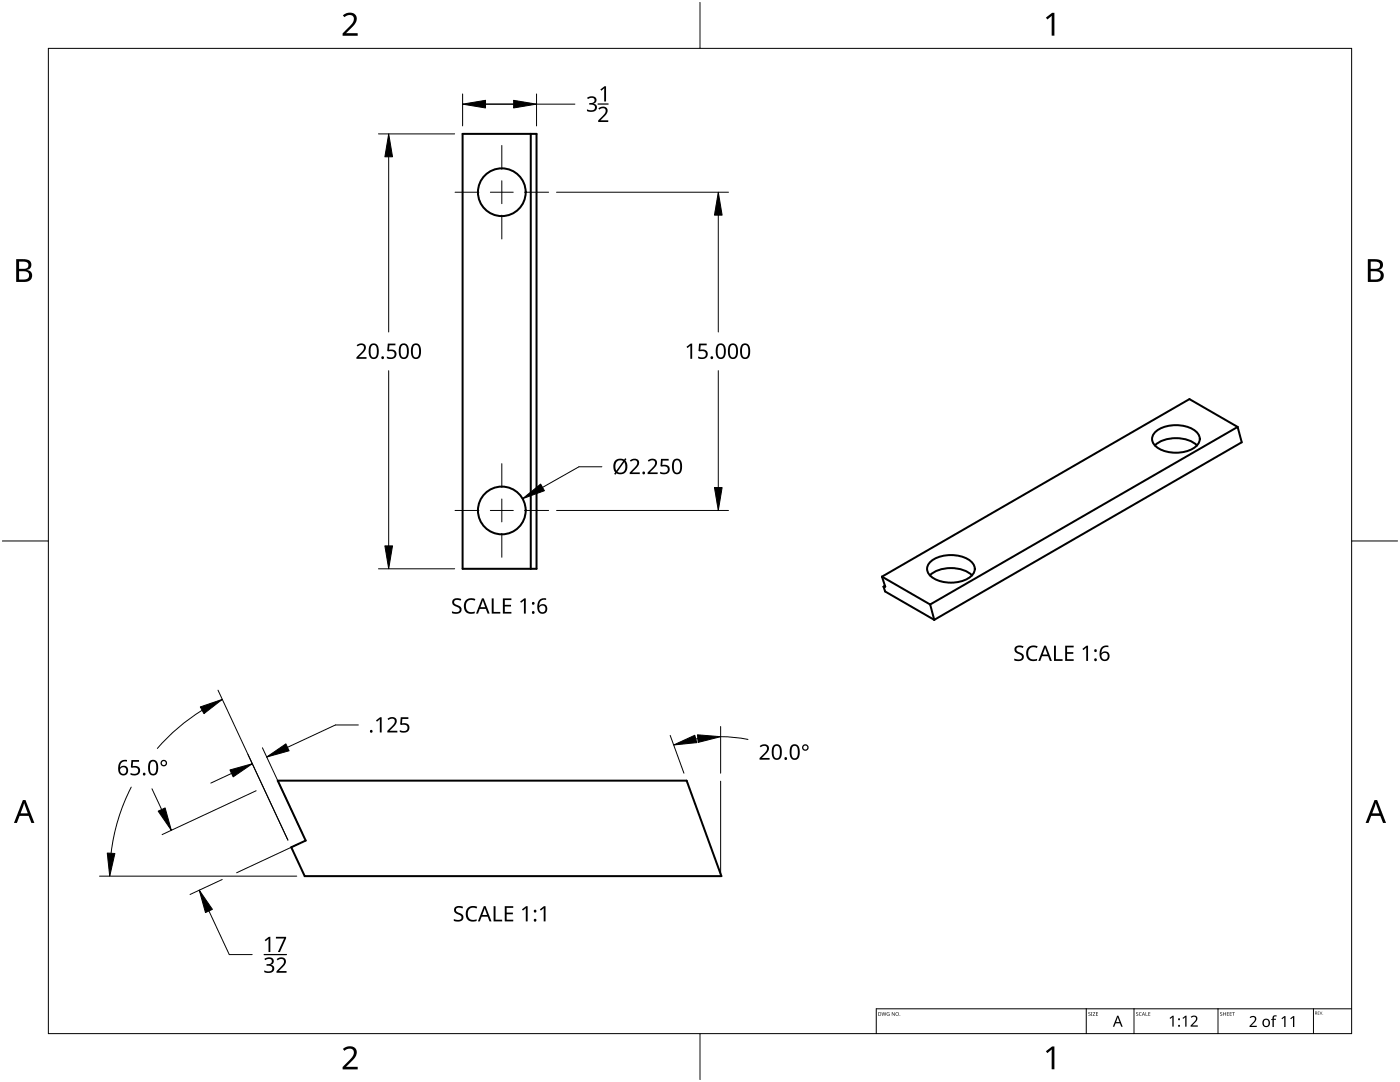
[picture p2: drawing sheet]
<svg xmlns="http://www.w3.org/2000/svg" width="279mm" height="216mm" viewBox="0 0 279 216" stroke-linecap="round" stroke-linejoin="round" font-family="sans-serif">
<g fill="none" stroke="#000" stroke-width=".4">
<path d="M92.3 26.7h14.8v86.8h-14.8zM105.9 26.7v86.8M230.7 86a7 7 0 0 1 7.9 0 1.97 1.97 0 0 1 .8 2 1.97 1.97 0 0 1-1.4 1.5 7.2 7.2 0 0 1-7.3-.4 1.86 1.86 0 0 1 0-3.1zM238.9 88.9a6.8 6.8 0 0 0-8.4 0M247 85.2l-9.6-5.6-61.4 35.5M247 85.2l.8 3.1-61.4 35.4M247 85.2l-61.4 35.4M176 115.1l9.6 5.5M176 115.1l.7 2h-.4M176.3 117.1l.3 .9 9.8 5.7M176.6 116.9l-.3 .2M185.8 112a7 7 0 0 1 7.9 0 1.97 1.97 0 0 1 .8 1.9 1.97 1.97 0 0 1-1.4 1.6 7.2 7.2 0 0 1-7.3-.5 1.86 1.86 0 0 1 0-3z"/>
<path d="M194 114.8a6.8 6.8 0 0 0-8.4 0M185.6 120.6l.8 3.1M55.4 155.8h81.6l7 19h-83.2l-2.7-5.7 2.9-1.4z"/>
<circle cx="100.1" cy="38.4" r="4.8"/>
<circle cx="100.1" cy="101.9" r="4.8"/>
</g>
<path d="M9.7 9.7h260v196.5h-260z" fill="none" stroke="#000" stroke-width=".2"/>
<path d="M139.7 .5v9.2M.5 108h9.2M269.7 108h9.2M139.7 206.2v9.2" fill="none" stroke="#000" stroke-width=".2"/>
<g fill="#000">
<path d="M68.4 3.1a1.64 1.64 0 0 1 2.8 .4 2.52 2.52 0 0 1-1.2 2.2l-.9 .9h2.3v.5h-3v-.4l1.2-1.2a1.95 1.95 0 0 0 .9-2.2 1.23 1.23 0 0 0-1.8 .1zM208.7 3.5l1.3-.9h.4v4.5h-.5v-4l-.9 .8zM68.4 209.3a1.64 1.64 0 0 1 2.8 .4 2.52 2.52 0 0 1-1.2 2.2l-.9 1h2.3v.5h-3v-.5l1.2-1.2a1.95 1.95 0 0 0 .9-2.1 1.23 1.23 0 0 0-1.8 .1zM208.7 209.8l1.3-1h.4v4.6h-.5v-4l-.9 .7z"/>
<path d="M3.2 51.7h1.3a1.28 1.28 0 0 1 1.7 1.3 1.04 1.04 0 0 1-.8 .9 1.23 1.23 0 0 1 1 1.5 1.23 1.23 0 0 1-1.6 .9h-1.6zM3.8 54.1v1.7h.9a.86 .86 0 0 0 1.1-.9 .86 .86 0 0 0-1.1-.8zM3.8 52.2v1.4h.8a.78 .78 0 0 0 1.1-.7 .78 .78 0 0 0-1.1-.7z"/>
<path d="M273 51.7h1.3a1.28 1.28 0 0 1 1.7 1.3 1.04 1.04 0 0 1-.9 .9 1.23 1.23 0 0 1 1 1.5 1.23 1.23 0 0 1-1.5 .9h-1.6zM273.6 54.1v1.7h.9a.86 .86 0 0 0 1.1-.9 .86 .86 0 0 0-1.2-.8zM273.6 52.2v1.4h.8a.78 .78 0 0 0 1-.7 .78 .78 0 0 0-1.1-.7z"/>
<path d="M4.6 159.6h.5l1.8 4.6h-.6l-.6-1.4h-1.8l-.5 1.4h-.6zM4.8 160.2l-.7 2.1h1.4z"/>
<path d="M274.3 159.6h.5l1.8 4.6h-.6l-.5-1.4h-1.8l-.6 1.4h-.6zM274.6 160.2l-.7 2.1h1.4z"/>
</g>
<path d="M216.8 201.3v4.9M226.3 201.3v4.9M243.1 201.3v4.9M262.1 201.3v4.9M269.7 201.3h-94.8v4.9" fill="none" stroke="#000" stroke-width=".2"/>
<g fill="#000">
<path d="M175.9 202l.3 .6 .2-.6 .2 .6 .3-.6-.2 .7-.3-.6-.3 .6zM177 202.1l.5-.1-.4 .1-.1 .2 .3 .3h.2v-.2l-.2-.1h.2v.4l-.5-.1zM178 202l.5 .6 .1-.6v.7l-.5-.6-.1 .6zM217.2 202h.3l.1 .1a.18 .18 0 0 0-.2 0 .18 .18 0 0 0-.1 .2 .18 .18 0 0 0 .3 0 .23 .23 0 0 1-.1 .4 .23 .23 0 0 1-.3-.1 .18 .18 0 0 0 .3 .1 .18 .18 0 0 0 0-.3l-.3-.2zM217.7 202h.3v.7h-.3zM218.1 202h.5l-.4 .6 .4 .1h-.5l.4-.7zM218.7 202h.4h-.3v.3h.3l-.3 .1v.2l.3 .1h-.4zM226.8 202h.2l.1 .1a.18 .18 0 0 0-.2 0 .18 .18 0 0 0 0 .2 .18 .18 0 0 0 .2 0 .23 .23 0 0 1 0 .4 .23 .23 0 0 1-.4-.1 .18 .18 0 0 0 .3 .1 .18 .18 0 0 0 0-.3l-.2-.2zM227.4 202.1l.2-.1 .2 .1a.29 .29 0 0 0-.4 .2 .29 .29 0 0 0 .4 .3l-.1 .1-.3-.1zM228.6 202l.1 .6 .3 .1h-.4zM229.2 202h.4h-.3v.3h.2l-.2 .1v.2l.3 .1h-.4zM233.4 203.1l.6-.4h.2v2.2h-.2v-1.9l-.4 .3z"/>
<path d="M236 203.1l.6-.4h.2v2.2h-.3v-1.9l-.4 .3zM237.6 202.9a.76 .76 0 0 1 1.3 0 .76 .76 0 0 1-.4 1.1l-.5 .6h1.1v.3h-1.5v-.3l.8-.8a.52 .52 0 0 0 .2-.8 .52 .52 0 0 0-.8 .1zM243.5 202h.3l.1 .1a.18 .18 0 0 0-.3 0 .18 .18 0 0 0 0 .2 .18 .18 0 0 0 .3 0 .23 .23 0 0 1-.1 .4 .23 .23 0 0 1-.3-.1 .18 .18 0 0 0 .2 .1 .18 .18 0 0 0 .1-.3l-.3-.2zM244.1 202l.1 .3h.4v-.3v.7v-.3h-.4l-.1 .3zM244.8 202h.5h-.4v.3h.3l-.3 .1v.2l.4 .1h-.5zM245.4 202h.4h-.3v.3h.3l-.3 .1v.2l.3 .1h-.4zM245.9 202h.5h-.2v.7l-.1-.7zM249.4 203a.76 .76 0 0 1 1.2-.1 .76 .76 0 0 1-.3 1.2l-.6 .6h1.1v.2h-1.4v-.2l.8-.8a.52 .52 0 0 0 .2-.8 .52 .52 0 0 0-.9 0zM254.1 202.7l.3-.1h.4l-.1 .3-.3-.1-.2 .2v.3h.4v.2h-.4v1.4h-.2v-1.4h-.3v-.1l.3-.1zM255.7 203.2l.6-.5h.3v2.2h-.3v-1.9l-.4 .4zM257.5 203.2l.6-.5h.2v2.2h-.3l.1-1.9-.5 .4zM263 201.8h.3l-.2 .1v.2h.2l-.2 .1v.2l.2 .1h-.3z"/>
<path d="M263.4 201.8l.2 .6 .3-.6-.2 .7z"/>
<path d="M175.3 202l.5 .1 .1 .3-.2 .2-.4 .1zM175.4 202v.6h.2l.1-.4z"/>
<path d="M178.7 202.3a.36 .36 0 0 1 .7 0 .36 .36 0 0 1-.7 0zM178.8 202.3a.3 .3 0 0 0 .6 0 .3 .3 0 0 0-.6 0z"/>
<path d="M223 202.7h.2l.9 2.2h-.3l-.3-.7h-.9l-.2 .7h-.3zM223.1 203l-.4 .9h.7z"/>
<path d="M228.2 202l.3 .7-.2-.2h-.2l-.2 .2zM228.2 202.1l-.1 .3h.2z"/>
<path d="M252.1 203.5a.81 .81 0 0 1 1.2 .1 .81 .81 0 0 1-.2 1.1 .81 .81 0 0 1-1.1-.2l-.1-.6zM252.4 203.6a.6 .6 0 0 0-.2 .8 .6 .6 0 0 0 .9 .2v-.2a.56 .56 0 0 0 0-.7 .56 .56 0 0 0-.7-.1z"/>
<path d="M262.5 201.8h.1a.17 .17 0 0 1 .2 .2 .17 .17 0 0 1-.1 .2l.2 .3-.2-.3-.2 .3zM262.5 201.9v.2h.2l.1-.1z"/>
<circle cx="179.6" cy="202.6" r=".07"/>
<circle cx="235.3" cy="204.7" r=".2"/>
<circle cx="235.3" cy="203.4" r=".2"/>
<circle cx="264" cy="202.4" r=".05"/>
</g>
<path d="M90.8 38.4h4.8M97.9 38.4h4.5M100.1 29v4.8M100.1 36.1v4.5M104.7 38.4h4.8M100.1 42.9v4.8M100.1 92.5v4.8M100.1 99.6v4.5M90.8 101.9h4.8M97.9 101.9h4.5M100.1 106.4v4.8M104.7 101.9h4.8" fill="none" stroke="#000" stroke-width=".2"/>
<g fill="#000">
<path d="M117.2 19.5a1.06 1.06 0 0 1 1.1-.3 1.06 1.06 0 0 1 .7 .9l-.2 .4-.4 .2a.82 .82 0 0 1 .8 .9 .82 .82 0 0 1-1 .7l-1.1-.1v-.4a1.08 1.08 0 0 0 1.6-.2 .62 .62 0 0 0-.8-.7h-.3v-.3a.7 .7 0 0 0 .8-.1 .7 .7 0 0 0 .2-.7 .89 .89 0 0 0-1.3 0zM119.8 17.9l.8-.7h.3v3.1h-.3v-2.7l-.6 .5zM119.4 21.6a1.01 1.01 0 0 1 1.2-.3 1.01 1.01 0 0 1 .6 1l-.2 .5-1.1 1.2h1.5v.3h-2v-.3l1.1-1.1a.72 .72 0 0 0 .4-.6 .72 .72 0 0 0-.4-.7l-.9 .3zM71.2 68.9a1.01 1.01 0 0 1 1.1-.4 1.01 1.01 0 0 1 .7 1l-.3 .6-1.1 1.2h1.5v.3h-2v-.3l1.1-1.1a.72 .72 0 0 0 .5-.7 .72 .72 0 0 0-.5-.7l-.8 .3zM77.4 68.6h1.5v.3h-1.2l-.1 .9a1.02 1.02 0 0 1 1.5 .8 1.02 1.02 0 0 1-1.3 1l-.6-.1v-.4a.88 .88 0 0 0 1 .2 .88 .88 0 0 0 .5-.8 .85 .85 0 0 0-1.2-.4l-.2-.1zM137 69.2l.8-.6h.3v3h-.3v-2.6l-.6 .5zM139.5 68.6h1.5v.3h-1.2v.9a1.02 1.02 0 0 1 1.5 .8 1.02 1.02 0 0 1-1.4 1l-.6-.1v-.4a.88 .88 0 0 0 1 .2 .88 .88 0 0 0 .6-.8 .85 .85 0 0 0-1.3-.4l-.2-.1zM125.7 91.9a1.01 1.01 0 0 1 1.2-.4 1.01 1.01 0 0 1 .6 1l-.2 .6-1.2 1.2h1.6v.3h-2v-.3l1.1-1.1a.72 .72 0 0 0 .4-.7 .72 .72 0 0 0-.4-.7l-.9 .3zM129.3 91.9a1.01 1.01 0 0 1 1.1-.4 1.01 1.01 0 0 1 .7 1l-.3 .6-1.1 1.2h1.5v.3h-2v-.3l1.1-1.1a.72 .72 0 0 0 .5-.7 .72 .72 0 0 0-.5-.7l-.8 .3zM131.9 91.6h1.5v.3h-1.2v.9a1.02 1.02 0 0 1 1.5 .8 1.02 1.02 0 0 1-1.4 1l-.6-.1v-.4a.88 .88 0 0 0 1 .2 .88 .88 0 0 0 .6-.8 .85 .85 0 0 0-1.3-.4l-.2-.1zM93 119.8a1.69 1.69 0 0 1 1.9-.3l-.2 .4a1.19 1.19 0 0 0-1.4 .1 1.19 1.19 0 0 0-.3 1.4 1.15 1.15 0 0 0 1.8 .6v.4a1.56 1.56 0 0 1-1.9-.4 1.56 1.56 0 0 1-.2-1.9zM90.4 119.7a1.43 1.43 0 0 1 1.6-.2l-.1 .4-.2-.1a.65 .65 0 0 0-.7-.1 .65 .65 0 0 0-.4 .6l.6 .4a.93 .93 0 0 1 .9 1.1 .93 .93 0 0 1-1.3 .7l-.6-.2v-.3a1.08 1.08 0 0 0 1.5-.2 1.08 1.08 0 0 0-1-.9 .8 .8 0 0 1-.3-1.2z"/>
<path d="M98.1 119.4h.4v2.7h1.3v.3h-1.7zM100.4 119.4h1.7v.3h-1.4v1h1.3v.3h-1.3v1.1h1.4v.3h-1.7zM103.8 120l.8-.6h.3v3h-.3v-2.6l-.6 .5zM202.6 129.1a1.43 1.43 0 0 1 1.7-.1l-.2 .3-.2-.1a.65 .65 0 0 0-.7-.1 .65 .65 0 0 0-.3 .6l.5 .4a.93 .93 0 0 1 .9 1.2 .93 .93 0 0 1-1.3 .6l-.6-.1v-.4a1.08 1.08 0 0 0 1.5-.2 1.08 1.08 0 0 0-1-.9 .8 .8 0 0 1-.3-1.2zM205.2 129.2a1.7 1.7 0 0 1 1.9-.2l-.2 .3a1.19 1.19 0 0 0-1.4 .1 1.19 1.19 0 0 0-.2 1.5 1.15 1.15 0 0 0 1.7 .6v.3a1.56 1.56 0 0 1-1.9-.4 1.56 1.56 0 0 1-.1-1.9zM210.3 128.8h.4v2.7h1.4v.4h-1.8zM212.6 128.8h1.7v.4h-1.3v.9h1.2v.4h-1.2v1h1.3v.4h-1.7zM216 129.5l.8-.7h.3v3.1h-.3v-2.7l-.6 .5zM26.2 151.7h1.6v.3h-1.3v.9a1.02 1.02 0 0 1 1.5 .8 1.02 1.02 0 0 1-1.4 1l-.6-.1v-.4a.88 .88 0 0 0 1 .2 .88 .88 0 0 0 .6-.8 .85 .85 0 0 0-1.3-.4l-.2-.1zM75 143.8l.9-.7h.3v3.1h-.4v-2.7l-.6 .5zM77.3 143.4a1.01 1.01 0 0 1 1.2-.3 1.01 1.01 0 0 1 .7 1l-.3 .5-1.1 1.2h1.5v.4h-2v-.4l1.1-1.1a.72 .72 0 0 0 .4-.6 .72 .72 0 0 0-.4-.7l-.9 .3zM80 143.1h1.5v.4h-1.2l-.1 .8a1.02 1.02 0 0 1 1.5 .9 1.02 1.02 0 0 1-1.4 1l-.5-.2v-.3a.88 .88 0 0 0 1 .2 .88 .88 0 0 0 .5-.8 .85 .85 0 0 0-1.2-.4l-.2-.2z"/>
<path d="M151.6 148.9a1.01 1.01 0 0 1 1.2-.4 1.01 1.01 0 0 1 .6 1l-.2 .6-1.1 1.1h1.5v.4h-2v-.3l1.1-1.1a.72 .72 0 0 0 .4-.7 .72 .72 0 0 0-.4-.7l-.9 .3zM52.8 187.6l.8-.7h.4v3.1h-.4v-2.7l-.6 .5zM52.8 191.3a1.06 1.06 0 0 1 1.1-.3 1.06 1.06 0 0 1 .7 .9l-.2 .4-.4 .2a.82 .82 0 0 1 .8 .9 .82 .82 0 0 1-1 .7l-1.1-.1v-.4a1.08 1.08 0 0 0 1.6-.2 .62 .62 0 0 0-.8-.7h-.3v-.3a.7 .7 0 0 0 .8-.1 .7 .7 0 0 0 .2-.7 .89 .89 0 0 0-1.3 0zM55.1 186.9h2v.3l-1.2 2.8h-.4l1.2-2.7h-1.6zM55.2 191.4a1.01 1.01 0 0 1 1.2-.4 1.01 1.01 0 0 1 .6 1l-.2 .6-1.1 1.2h1.5v.3h-2v-.3l1.1-1.1a.72 .72 0 0 0 .4-.7 .72 .72 0 0 0-.4-.6l-.9 .2zM90.8 181.1a1.43 1.43 0 0 1 1.6-.2l-.1 .4-.2-.1a.65 .65 0 0 0-.7-.1 .65 .65 0 0 0-.4 .6l.5 .4a.93 .93 0 0 1 1 1.1 .93 .93 0 0 1-1.3 .7l-.6-.1v-.4a1.08 1.08 0 0 0 1.5-.2 1.08 1.08 0 0 0-1.1-.9 .8 .8 0 0 1-.2-1.2zM93.3 181.2a1.69 1.69 0 0 1 1.9-.2l-.1 .3a1.19 1.19 0 0 0-1.5 .1 1.19 1.19 0 0 0-.2 1.5 1.15 1.15 0 0 0 1.7 .5v.4a1.56 1.56 0 0 1-1.9-.4 1.56 1.56 0 0 1-.1-1.9zM98.5 180.8h.4v2.7h1.3v.4h-1.7zM100.7 180.8h1.7v.4h-1.3v.9h1.3v.3h-1.3v1.1h1.3v.4h-1.7zM104.2 181.5l.8-.7h.3v3.1h-.4l.1-2.7-.6 .5zM107.7 181.5l.9-.7h.3v3.1h-.4v-2.7l-.6 .5z"/>
<path d="M74 68.7a1.05 1.05 0 0 1 1.2 0 1.05 1.05 0 0 1 .4 1.2 1.3 1.3 0 0 1-1 1.7 1.22 1.22 0 0 1-1-1.5l.1-.9zM74.2 69a1.88 1.88 0 0 0 .2 2.3 .71 .71 0 0 0 .8-.9 1.17 1.17 0 0 0-.6-1.6z"/>
<path d="M80 68.7a1.05 1.05 0 0 1 1.2 0 1.05 1.05 0 0 1 .4 1.2 1.31 1.31 0 0 1-1 1.7 1.22 1.22 0 0 1-1-1.5l.1-.9zM80.2 69a1.88 1.88 0 0 0 .2 2.3 .71 .71 0 0 0 .8-.9 1.17 1.17 0 0 0-.6-1.6z"/>
<path d="M82.4 68.7a1.05 1.05 0 0 1 1.2 0 1.05 1.05 0 0 1 .4 1.2 1.31 1.31 0 0 1-1 1.7 1.22 1.22 0 0 1-1-1.5l.1-.9zM82.6 69a1.88 1.88 0 0 0 .3 2.3 .71 .71 0 0 0 .7-.9 1.17 1.17 0 0 0-.6-1.6z"/>
<path d="M143.2 68.7a1.05 1.05 0 0 1 1.3 0 1.05 1.05 0 0 1 .3 1.2 1.31 1.31 0 0 1-1 1.7 1.22 1.22 0 0 1-1-1.5l.1-.9zM143.4 69a1.88 1.88 0 0 0 .3 2.3 .71 .71 0 0 0 .8-.9 1.17 1.17 0 0 0-.7-1.6z"/>
<path d="M145.7 68.7a1.05 1.05 0 0 1 1.2 0 1.05 1.05 0 0 1 .4 1.2 1.31 1.31 0 0 1-1 1.7 1.22 1.22 0 0 1-1-1.5l.1-.9zM145.9 69a1.88 1.88 0 0 0 .2 2.3 .71 .71 0 0 0 .8-.9 1.17 1.17 0 0 0-.6-1.6z"/>
<path d="M148.1 68.7a1.05 1.05 0 0 1 1.2 0 1.05 1.05 0 0 1 .4 1.2 1.3 1.3 0 0 1-1 1.7 1.22 1.22 0 0 1-1-1.5l.1-.9zM148.3 69a1.88 1.88 0 0 0 .3 2.3 .71 .71 0 0 0 .7-.9 1.17 1.17 0 0 0-.6-1.6z"/>
<path d="M122.8 91.9l.8-.4 1 .2 .2-.3 .2 .2-.2 .3a1.58 1.58 0 0 1 .3 2 1.58 1.58 0 0 1-1.9 .6l-.2-.1-.2 .3-.2-.1 .2-.4a2.01 2.01 0 0 1 0-2.3zM124.6 92.2l-1.4 1.9a1.08 1.08 0 0 0 1.3 0 1.08 1.08 0 0 0 .3-1.3zM123.1 92.1a1.68 1.68 0 0 0-.1 1.8l1.4-1.9-.7-.1z"/>
<path d="M134.5 91.7a1.05 1.05 0 0 1 1.2 0 1.05 1.05 0 0 1 .4 1.2 1.31 1.31 0 0 1-1 1.7 1.22 1.22 0 0 1-1-1.5l.1-.9zM134.7 92a1.88 1.88 0 0 0 .3 2.3 .71 .71 0 0 0 .7-.9 1.17 1.17 0 0 0-.6-1.6z"/>
<path d="M96.2 119.4h.3l1.2 3h-.4l-.3-.9h-1.2l-.4 .9h-.4zM96.4 119.8l-.5 1.4h.9z"/>
<path d="M107.7 119.7l.4-.3h.5h.4v.3a1.03 1.03 0 0 0-1.4 1.2 .96 .96 0 0 1 1.6 .1 .96 .96 0 0 1-.5 1.4 1.14 1.14 0 0 1-1.2-.3 1.14 1.14 0 0 1-.3-1.2l.2-.7zM107.6 121.5a.66 .66 0 0 0 1.3 0 .66 .66 0 0 0-1.3 0z"/>
<path d="M208.4 128.8h.3l1.2 3.1h-.4l-.3-1h-1.2l-.4 1h-.4zM208.6 129.2l-.5 1.4h1z"/>
<path d="M219.9 129.1l.5-.2 .4-.1h.4v.4a1.03 1.03 0 0 0-1.4 1.1 .96 .96 0 0 1 1.6 .1 .96 .96 0 0 1-.5 1.4 1.14 1.14 0 0 1-1.2-.2 1.14 1.14 0 0 1-.3-1.2l.2-.8zM219.8 130.9a.66 .66 0 0 0 1.3 0 .66 .66 0 0 0-1.3 0z"/>
<path d="M24 152l.5-.3 .5-.1 .3 .1v.3a1.03 1.03 0 0 0-1.3 1.2 .95 .95 0 0 1 1.4-.1 .95 .95 0 0 1-.2 1.5 1.13 1.13 0 0 1-1.3-.2 1.13 1.13 0 0 1-.3-1.2l.1-.7zM23.9 153.8a.66 .66 0 0 0 1.3 0 .66 .66 0 0 0-1.3 0z"/>
<path d="M29.9 151.8a1.05 1.05 0 0 1 1.3 0 1.05 1.05 0 0 1 .4 1.2 1.31 1.31 0 0 1-1 1.7 1.22 1.22 0 0 1-1-1.5v-.9zM30.2 152.1a1.88 1.88 0 0 0 .2 2.3 .71 .71 0 0 0 .8-.9 1.17 1.17 0 0 0-.6-1.6z"/>
<path d="M32 152.3a.66 .66 0 0 1 1.3 0 .66 .66 0 0 1-1.3 0zM32.3 152.3a.4 .4 0 0 0 .8 0 .4 .4 0 0 0-.8 0z"/>
<path d="M154.4 148.7a1.05 1.05 0 0 1 1.2 0 1.05 1.05 0 0 1 .4 1.2 1.31 1.31 0 0 1-1 1.7 1.22 1.22 0 0 1-1-1.5l.1-.9zM154.6 149a1.88 1.88 0 0 0 .3 2.3 .71 .71 0 0 0 .7-.9 1.17 1.17 0 0 0-.6-1.6z"/>
<path d="M158 148.7a1.05 1.05 0 0 1 1.2 0 1.05 1.05 0 0 1 .4 1.2 1.31 1.31 0 0 1-1 1.7 1.22 1.22 0 0 1-1-1.5l.1-.9zM158.2 149a1.88 1.88 0 0 0 .2 2.3 .71 .71 0 0 0 .8-.9 1.17 1.17 0 0 0-.6-1.6z"/>
<path d="M160.1 149.2a.66 .66 0 0 1 1.3 0 .66 .66 0 0 1-1.3 0zM160.3 149.2a.4 .4 0 0 0 .8 0 .4 .4 0 0 0-.8 0z"/>
<path d="M96.6 180.8h.3l1.2 3.1h-.4l-.4-1h-1.2l-.3 1h-.4zM96.7 181.2l-.4 1.4h.9z"/>
<circle cx="76.4" cy="71.4" r=".27"/>
<circle cx="142.1" cy="71.4" r=".27"/>
<circle cx="128.5" cy="94.4" r=".27"/>
<circle cx="106.4" cy="122.2" r=".27"/>
<circle cx="106.4" cy="120.4" r=".28"/>
<circle cx="218.6" cy="131.7" r=".27"/>
<circle cx="218.7" cy="129.8" r=".28"/>
<circle cx="28.8" cy="154.5" r=".27"/>
<circle cx="74.1" cy="145.9" r=".27"/>
<circle cx="156.8" cy="151.4" r=".27"/>
<circle cx="106.8" cy="183.6" r=".27"/>
<circle cx="106.8" cy="181.8" r=".28"/>
</g>
<g fill="none" stroke="#000" stroke-width=".2">
<path d="M92.3 18.7v6.4M107.1 18.7v6.4M75.5 26.7h15.2M77.6 31.3v34.9M96.9 20.8h5.6M107.1 20.8h7.6M111.1 38.4h34.3M143.4 42.9v23.3M77.6 74v34.9M143.4 74v23.3M120.1 93.1h-4.6l-7.2 4.2M75.5 113.5h15.2"/>
<path d="M111.1 101.9h34.3M43.5 137.7l14 29.9M26.2 157.1a38.9 38.9 0 0 0-4 13.2M30.3 157.4l2 4.1M40.3 141.7a38.9 38.9 0 0 0-8.9 7.6M46.2 154.3l-4.1 2M51.1 157.8l-18.7 8.7M52.4 149.2l7.9 17.1M71.5 144.7h-4.6l-13.7 6.4M133.7 146.7l2.8 7.6M139.3 147.4l-.4 .1M143.8 147l2.8 .1 2.7 .4"/>
<path d="M143.8 145v9.3M19.9 174.8h39.3M39.8 177.6l6 12.9h4.5M44.3 175.5l-6.4 3M59.6 168.4l-12.4 5.8"/>
</g>
<g fill="#000" stroke="#000" stroke-width=".2">
<path d="M77.6 26.7l.7 4.6h-1.5zM92.3 20.8l4.6-.8v1.5zM102.5 20l4.6 .8-4.6 .7zM143.4 38.4l.7 4.5h-1.5zM104.3 99.5l3.6-2.9 .7 1.3zM142.6 97.3h1.5l-.7 4.6zM76.8 108.9h1.5l-.7 4.6zM40 141.1l4.4-1.5-3.7 2.8zM45.9 153.6l4.5-1.2-3.9 2.6zM53.2 151.1l3.9-2.7 .6 1.4zM134.4 148.7l4.3-2 .4 1.5zM139.2 146.6l4.6 .4-4.5 1.1z"/>
<path d="M21.4 170.2l1.5 .1-1 4.5zM31.6 161.9l1.4-.7 1.2 4.5zM39.8 177.6l2.6 3.9-1.4 .6z"/>
</g>
<path d="M119.4 20.8h2M52.7 190.5h4.5" fill="none" stroke="#000" stroke-width=".25"/>
<path d="M143.8 155.9v18.6" fill="none" stroke="#000" stroke-width=".2"/>
</svg>
